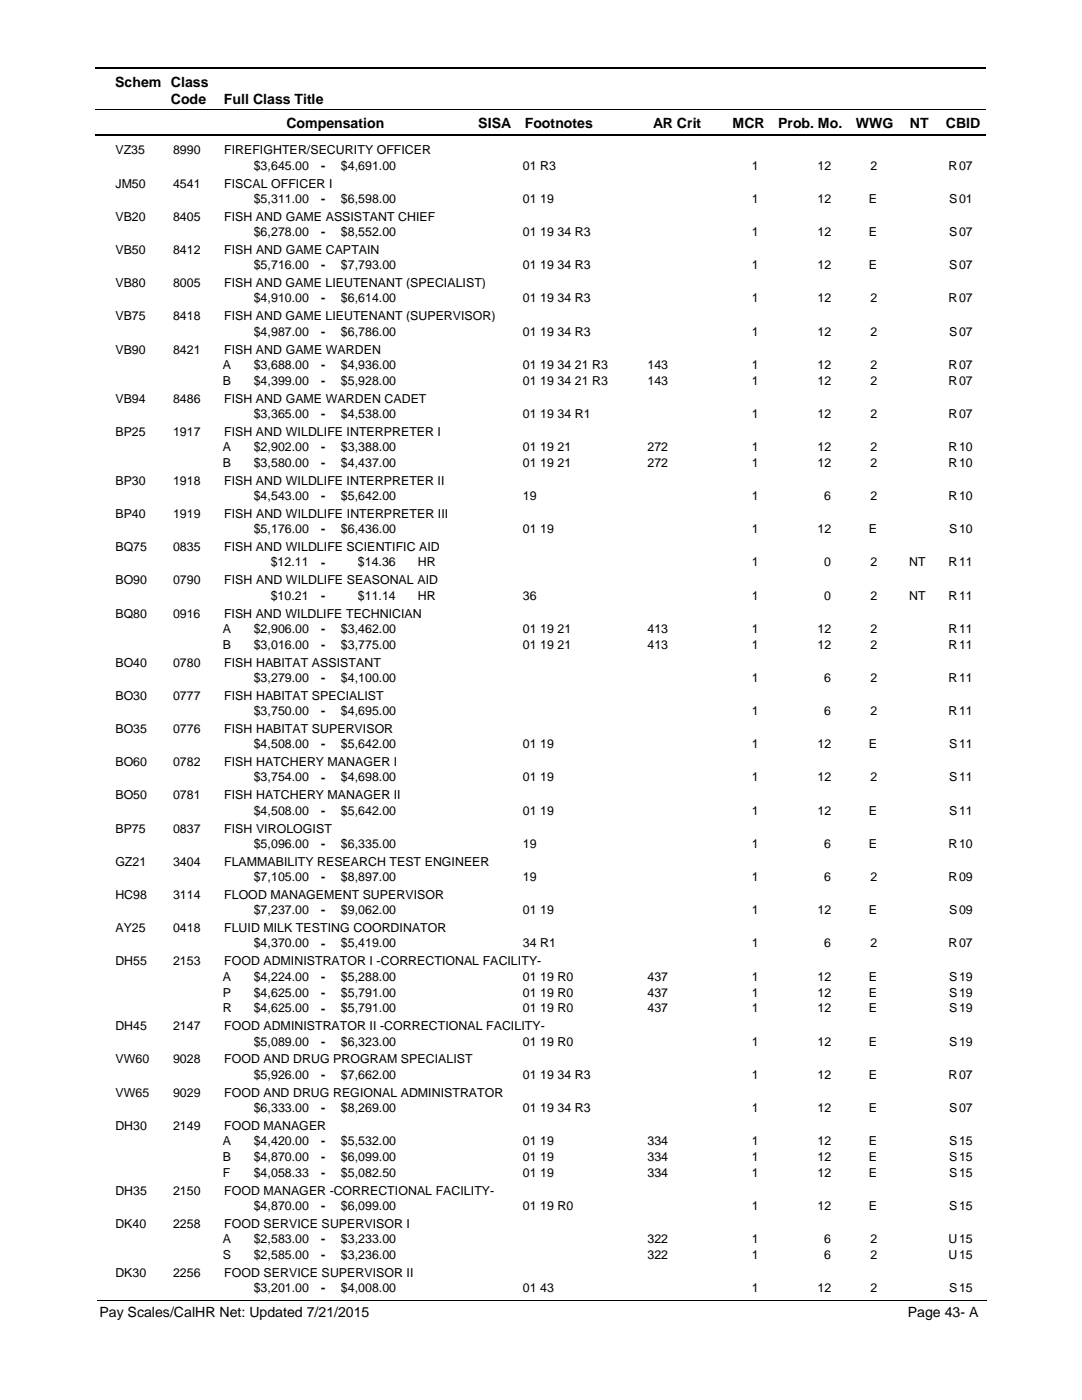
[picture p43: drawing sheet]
<svg xmlns="http://www.w3.org/2000/svg" width="216mm" height="279mm" viewBox="0 0 216 279" stroke-linecap="round" stroke-linejoin="round" font-family="sans-serif">
<defs><g id="words">
<g font-size="2.8">
<text x="23" y="17.3">Schem Class</text>
<text x="34.1" y="20.7">Code</text>
<text x="44.7" y="20.7">Full Class Title</text>
<text x="57.2" y="25.6">Compensation</text>
<text x="95.4" y="25.6">SISA</text>
<text x="104.7" y="25.6">Footnotes</text>
<text x="130.3" y="25.6">AR Crit</text>
<text x="146.2" y="25.6">MCR</text>
<text x="155.3" y="25.6">Prob. Mo.</text>
<text x="170.8" y="25.6">WWG</text>
<text x="181.5" y="25.6">NT</text>
<text x="188.7" y="25.6">CBID</text>
<text x="19.9" y="262.9">Pay Scales/CalHR Net: Updated 7/21/2015</text>
<text x="181.1" y="262.9">Page 43- A</text>
</g>
<g font-size="2.5">
<text x="23" y="30.8">VZ35</text>
<text x="34.5" y="30.8">8990</text>
<text x="44.7" y="30.8">FIREFIGHTER/SECURITY OFFICER</text>
<text x="50.6" y="33.9">$3,645.00</text>
<text x="64.1" y="33.9">-</text>
<text x="68" y="33.9">$4,691.00</text>
<text x="104.3" y="33.9">01 R3</text>
<text x="150" y="33.9">1</text>
<text x="163.1" y="33.9">12</text>
<text x="173.7" y="33.9">2</text>
<text x="189.3" y="33.9">R</text>
<text x="191.4" y="33.9">07</text>
<text x="23" y="37.4">JM50</text>
<text x="34.5" y="37.4">4541</text>
<text x="44.7" y="37.4">FISCAL OFFICER I</text>
<text x="50.6" y="40.5">$5,311.00</text>
<text x="64.1" y="40.5">-</text>
<text x="68" y="40.5">$6,598.00</text>
<text x="104.3" y="40.5">01 19</text>
<text x="150" y="40.5">1</text>
<text x="163.1" y="40.5">12</text>
<text x="173.4" y="40.5">E</text>
<text x="189.4" y="40.5">S</text>
<text x="191.4" y="40.5">01</text>
<text x="23" y="44">VB20</text>
<text x="34.5" y="44">8405</text>
<text x="44.7" y="44">FISH AND GAME ASSISTANT CHIEF</text>
<text x="50.6" y="47.1">$6,278.00</text>
<text x="64.1" y="47.1">-</text>
<text x="68" y="47.1">$8,552.00</text>
<text x="104.3" y="47.1">01 19 34 R3</text>
<text x="150" y="47.1">1</text>
<text x="163.1" y="47.1">12</text>
<text x="173.4" y="47.1">E</text>
<text x="189.4" y="47.1">S</text>
<text x="191.4" y="47.1">07</text>
<text x="23" y="50.7">VB50</text>
<text x="34.5" y="50.7">8412</text>
<text x="44.7" y="50.7">FISH AND GAME CAPTAIN</text>
<text x="50.6" y="53.7">$5,716.00</text>
<text x="64.1" y="53.8">-</text>
<text x="68" y="53.7">$7,793.00</text>
<text x="104.3" y="53.7">01 19 34 R3</text>
<text x="150" y="53.7">1</text>
<text x="163.1" y="53.7">12</text>
<text x="173.4" y="53.7">E</text>
<text x="189.4" y="53.7">S</text>
<text x="191.4" y="53.7">07</text>
<text x="23" y="57.3">VB80</text>
<text x="34.5" y="57.3">8005</text>
<text x="44.7" y="57.3">FISH AND GAME LIEUTENANT (SPECIALIST)</text>
<text x="23" y="63.9">VB75</text>
<text x="34.5" y="63.9">8418</text>
<text x="44.7" y="63.9">FISH AND GAME LIEUTENANT (SUPERVISOR)</text>
<text x="50.6" y="60.3">$4,910.00</text>
<text x="64.1" y="60.4">-</text>
<text x="68" y="60.3">$6,614.00</text>
<text x="104.3" y="60.3">01 19 34 R3</text>
<text x="150" y="60.3">1</text>
<text x="163.1" y="60.3">12</text>
<text x="173.7" y="60.3">2</text>
<text x="189.3" y="60.3">R</text>
<text x="191.4" y="60.3">07</text>
<text x="23" y="70.5">VB90</text>
<text x="34.5" y="70.5">8421</text>
<text x="44.7" y="70.5">FISH AND GAME WARDEN</text>
<text x="50.6" y="67">$4,987.00</text>
<text x="64.1" y="67">-</text>
<text x="68" y="67">$6,786.00</text>
<text x="104.3" y="67">01 19 34 R3</text>
<text x="150" y="67">1</text>
<text x="163.1" y="67">12</text>
<text x="173.7" y="67">2</text>
<text x="189.4" y="67">S</text>
<text x="191.4" y="67">07</text>
<text x="44.5" y="73.6">A</text>
<text x="44.5" y="76.8">B</text>
<text x="50.6" y="73.6">$3,688.00</text>
<text x="50.6" y="76.8">$4,399.00</text>
<text x="64.1" y="73.6">-</text>
<text x="64.1" y="76.8">-</text>
<text x="68" y="76.8">$5,928.00</text>
<text x="68" y="73.6">$4,936.00</text>
<text x="104.3" y="76.8">01 19 34 21 R3</text>
<text x="104.3" y="73.6">01 19 34 21 R3</text>
<text x="129.2" y="76.8">143</text>
<text x="129.2" y="73.6">143</text>
<text x="150" y="73.6">1</text>
<text x="150" y="76.8">1</text>
<text x="163.1" y="73.6">12</text>
<text x="163.1" y="76.8">12</text>
<text x="173.7" y="76.8">2</text>
<text x="173.7" y="73.6">2</text>
<text x="189.3" y="73.6">R</text>
<text x="189.3" y="76.8">R</text>
<text x="191.4" y="73.6">07</text>
<text x="191.4" y="76.8">07</text>
<text x="23" y="80.3">VB94</text>
<text x="34.5" y="80.3">8486</text>
<text x="44.7" y="80.3">FISH AND GAME WARDEN CADET</text>
<text x="50.6" y="83.4">$3,365.00</text>
<text x="64.1" y="83.4">-</text>
<text x="68" y="83.4">$4,538.00</text>
<text x="104.3" y="83.4">01 19 34 R1</text>
<text x="150" y="83.4">1</text>
<text x="163.1" y="83.4">12</text>
<text x="173.7" y="83.4">2</text>
<text x="189.3" y="83.4">R</text>
<text x="191.4" y="83.4">07</text>
<text x="23" y="87">BP25</text>
<text x="34.5" y="87">1917</text>
<text x="44.7" y="87">FISH AND WILDLIFE INTERPRETER I</text>
<text x="44.5" y="90">A</text>
<text x="44.5" y="93.2">B</text>
<text x="50.6" y="90">$2,902.00</text>
<text x="50.6" y="93.2">$3,580.00</text>
<text x="64.1" y="90">-</text>
<text x="64.1" y="93.2">-</text>
<text x="68" y="90">$3,388.00</text>
<text x="68" y="93.2">$4,437.00</text>
<text x="104.3" y="90">01 19 21</text>
<text x="104.3" y="93.2">01 19 21</text>
<text x="129.2" y="90">272</text>
<text x="129.2" y="93.2">272</text>
<text x="150" y="90">1</text>
<text x="150" y="93.2">1</text>
<text x="163.1" y="90">12</text>
<text x="163.1" y="93.2">12</text>
<text x="173.7" y="90">2</text>
<text x="173.7" y="93.2">2</text>
<text x="189.3" y="90">R</text>
<text x="189.3" y="93.2">R</text>
<text x="191.4" y="90">10</text>
<text x="191.4" y="93.2">10</text>
<text x="23" y="96.8">BP30</text>
<text x="34.5" y="96.8">1918</text>
<text x="44.7" y="96.8">FISH AND WILDLIFE INTERPRETER II</text>
<text x="50.6" y="99.8">$4,543.00</text>
<text x="64.1" y="99.8">-</text>
<text x="68" y="99.8">$5,642.00</text>
<text x="104.3" y="99.8">19</text>
<text x="150" y="99.8">1</text>
<text x="164.5" y="99.8">6</text>
<text x="173.7" y="99.8">2</text>
<text x="189.3" y="99.8">R</text>
<text x="191.4" y="99.8">10</text>
<text x="23" y="103.4">BP40</text>
<text x="34.5" y="103.4">1919</text>
<text x="44.7" y="103.4">FISH AND WILDLIFE INTERPRETER III</text>
<text x="50.6" y="106.4">$5,176.00</text>
<text x="64.1" y="106.4">-</text>
<text x="68" y="106.4">$6,436.00</text>
<text x="104.3" y="106.4">01 19</text>
<text x="150" y="106.4">1</text>
<text x="163.1" y="106.4">12</text>
<text x="173.4" y="106.4">E</text>
<text x="189.4" y="106.4">S</text>
<text x="191.4" y="106.4">10</text>
<text x="23" y="110">BQ75</text>
<text x="34.5" y="110">0835</text>
<text x="44.7" y="110">FISH AND WILDLIFE SCIENTIFIC AID</text>
<text x="54" y="113.1">$12.11</text>
<text x="64.1" y="113.1">-</text>
<text x="71.4" y="113.1">$14.36</text>
<text x="83.4" y="113.1">HR</text>
<text x="150" y="113.1">1</text>
<text x="164.5" y="113.1">0</text>
<text x="173.7" y="113.1">2</text>
<text x="181.4" y="113.1">NT</text>
<text x="189.3" y="113.1">R</text>
<text x="191.4" y="113.1">11</text>
<text x="23" y="116.6">BO90</text>
<text x="34.5" y="116.6">0790</text>
<text x="44.7" y="116.6">FISH AND WILDLIFE SEASONAL AID</text>
<text x="54" y="119.7">$10.21</text>
<text x="64.1" y="119.7">-</text>
<text x="71.4" y="119.7">$11.14</text>
<text x="83.4" y="119.7">HR</text>
<text x="104.3" y="119.7">36</text>
<text x="150" y="119.7">1</text>
<text x="164.5" y="119.7">0</text>
<text x="173.7" y="119.7">2</text>
<text x="181.4" y="119.7">NT</text>
<text x="189.3" y="119.7">R</text>
<text x="191.4" y="119.7">11</text>
<text x="23" y="123.3">BQ80</text>
<text x="34.5" y="123.3">0916</text>
<text x="44.7" y="123.3">FISH AND WILDLIFE TECHNICIAN</text>
<text x="44.5" y="126.3">A</text>
<text x="44.5" y="129.5">B</text>
<text x="50.6" y="126.3">$2,906.00</text>
<text x="50.6" y="129.5">$3,016.00</text>
<text x="64.1" y="126.3">-</text>
<text x="64.1" y="129.5">-</text>
<text x="68" y="126.3">$3,462.00</text>
<text x="68" y="129.5">$3,775.00</text>
<text x="104.3" y="126.3">01 19 21</text>
<text x="104.3" y="129.5">01 19 21</text>
<text x="129.2" y="126.3">413</text>
<text x="129.2" y="129.5">413</text>
<text x="150" y="126.3">1</text>
<text x="150" y="129.5">1</text>
<text x="163.1" y="126.3">12</text>
<text x="163.1" y="129.5">12</text>
<text x="173.7" y="126.3">2</text>
<text x="173.7" y="129.5">2</text>
<text x="189.3" y="126.3">R</text>
<text x="189.3" y="129.5">R</text>
<text x="191.4" y="126.3">11</text>
<text x="191.4" y="129.5">11</text>
<text x="23" y="133">BO40</text>
<text x="34.5" y="133">0780</text>
<text x="44.7" y="133">FISH HABITAT ASSISTANT</text>
<text x="50.6" y="136.1">$3,279.00</text>
<text x="64.1" y="136.1">-</text>
<text x="68" y="136.1">$4,100.00</text>
<text x="150" y="136.1">1</text>
<text x="164.5" y="136.1">6</text>
<text x="173.7" y="136.1">2</text>
<text x="189.3" y="136.1">R</text>
<text x="191.4" y="136.1">11</text>
<text x="23" y="139.7">BO30</text>
<text x="34.5" y="139.7">0777</text>
<text x="44.7" y="139.7">FISH HABITAT SPECIALIST</text>
<text x="50.6" y="142.7">$3,750.00</text>
<text x="64.1" y="142.7">-</text>
<text x="68" y="142.7">$4,695.00</text>
<text x="150" y="142.7">1</text>
<text x="164.5" y="142.7">6</text>
<text x="173.7" y="142.7">2</text>
<text x="189.3" y="142.7">R</text>
<text x="191.4" y="142.7">11</text>
<text x="23" y="146.3">BO35</text>
<text x="34.5" y="146.3">0776</text>
<text x="44.7" y="146.3">FISH HABITAT SUPERVISOR</text>
<text x="50.6" y="149.3">$4,508.00</text>
<text x="64.1" y="149.4">-</text>
<text x="68" y="149.3">$5,642.00</text>
<text x="104.3" y="149.3">01 19</text>
<text x="150" y="149.3">1</text>
<text x="163.1" y="149.3">12</text>
<text x="173.4" y="149.3">E</text>
<text x="189.4" y="149.3">S</text>
<text x="191.4" y="149.3">11</text>
<text x="23" y="152.9">BO60</text>
<text x="34.5" y="152.9">0782</text>
<text x="44.7" y="152.9">FISH HATCHERY MANAGER I</text>
<text x="50.6" y="156">$3,754.00</text>
<text x="64.1" y="156">-</text>
<text x="68" y="156">$4,698.00</text>
<text x="104.3" y="156">01 19</text>
<text x="150" y="156">1</text>
<text x="163.1" y="156">12</text>
<text x="173.7" y="156">2</text>
<text x="189.4" y="156">S</text>
<text x="191.4" y="156">11</text>
<text x="23" y="159.5">BO50</text>
<text x="34.5" y="159.5">0781</text>
<text x="44.7" y="159.5">FISH HATCHERY MANAGER II</text>
<text x="23" y="166.2">BP75</text>
<text x="34.5" y="166.2">0837</text>
<text x="44.7" y="166.2">FISH VIROLOGIST</text>
<text x="50.6" y="162.6">$4,508.00</text>
<text x="64.1" y="162.6">-</text>
<text x="68" y="162.6">$5,642.00</text>
<text x="104.3" y="162.6">01 19</text>
<text x="150" y="162.6">1</text>
<text x="163.1" y="162.6">12</text>
<text x="173.4" y="162.6">E</text>
<text x="189.4" y="162.6">S</text>
<text x="191.4" y="162.6">11</text>
<text x="23" y="172.8">GZ21</text>
<text x="34.5" y="172.8">3404</text>
<text x="44.7" y="172.8">FLAMMABILITY RESEARCH TEST ENGINEER</text>
<text x="50.6" y="169.2">$5,096.00</text>
<text x="64.1" y="169.2">-</text>
<text x="68" y="169.2">$6,335.00</text>
<text x="104.3" y="169.2">19</text>
<text x="150" y="169.2">1</text>
<text x="164.5" y="169.2">6</text>
<text x="173.4" y="169.2">E</text>
<text x="189.3" y="169.2">R</text>
<text x="191.4" y="169.2">10</text>
<text x="23" y="179.4">HC98</text>
<text x="34.5" y="179.4">3114</text>
<text x="44.7" y="179.4">FLOOD MANAGEMENT SUPERVISOR</text>
<text x="50.6" y="175.8">$7,105.00</text>
<text x="64.1" y="175.9">-</text>
<text x="68" y="175.8">$8,897.00</text>
<text x="104.3" y="175.8">19</text>
<text x="150" y="175.8">1</text>
<text x="164.5" y="175.8">6</text>
<text x="173.7" y="175.8">2</text>
<text x="189.3" y="175.8">R</text>
<text x="191.4" y="175.8">09</text>
<text x="50.6" y="182.5">$7,237.00</text>
<text x="64.1" y="182.5">-</text>
<text x="68" y="182.5">$9,062.00</text>
<text x="104.3" y="182.5">01 19</text>
<text x="150" y="182.5">1</text>
<text x="163.1" y="182.5">12</text>
<text x="173.4" y="182.5">E</text>
<text x="189.4" y="182.5">S</text>
<text x="191.4" y="182.5">09</text>
<text x="23" y="186">AY25</text>
<text x="34.5" y="186">0418</text>
<text x="44.7" y="186">FLUID MILK TESTING COORDINATOR</text>
<text x="50.6" y="189.1">$4,370.00</text>
<text x="64.1" y="189.1">-</text>
<text x="68" y="189.1">$5,419.00</text>
<text x="104.3" y="189.1">34 R1</text>
<text x="150" y="189.1">1</text>
<text x="164.5" y="189.1">6</text>
<text x="173.7" y="189.1">2</text>
<text x="189.3" y="189.1">R</text>
<text x="191.4" y="189.1">07</text>
<text x="23" y="192.6">DH55</text>
<text x="34.5" y="192.6">2153</text>
<text x="44.5" y="195.7">A</text>
<text x="44.7" y="192.6">FOOD ADMINISTRATOR I -CORRECTIONAL FACILITY-</text>
<text x="50.6" y="195.7">$4,224.00</text>
<text x="64.1" y="195.7">-</text>
<text x="68" y="195.7">$5,288.00</text>
<text x="104.3" y="195.7">01 19 R0</text>
<text x="129.2" y="195.7">437</text>
<text x="150" y="195.7">1</text>
<text x="163.1" y="195.7">12</text>
<text x="173.4" y="195.7">E</text>
<text x="189.4" y="195.7">S</text>
<text x="191.4" y="195.7">19</text>
<text x="44.5" y="198.9">P</text>
<text x="44.5" y="202">R</text>
<text x="50.6" y="198.9">$4,625.00</text>
<text x="50.6" y="202">$4,625.00</text>
<text x="64.1" y="198.9">-</text>
<text x="64.1" y="202.1">-</text>
<text x="68" y="198.9">$5,791.00</text>
<text x="68" y="202">$5,791.00</text>
<text x="104.3" y="198.9">01 19 R0</text>
<text x="104.3" y="202">01 19 R0</text>
<text x="129.2" y="198.9">437</text>
<text x="129.2" y="202">437</text>
<text x="150" y="202">1</text>
<text x="150" y="198.9">1</text>
<text x="163.1" y="198.9">12</text>
<text x="163.1" y="202">12</text>
<text x="173.4" y="198.9">E</text>
<text x="173.4" y="202">E</text>
<text x="189.4" y="202">S</text>
<text x="189.4" y="198.9">S</text>
<text x="191.4" y="198.9">19</text>
<text x="191.4" y="202">19</text>
<text x="23" y="205.6">DH45</text>
<text x="34.5" y="205.6">2147</text>
<text x="44.7" y="205.6">FOOD ADMINISTRATOR II -CORRECTIONAL FACILITY-</text>
<text x="50.6" y="208.7">$5,089.00</text>
<text x="64.1" y="208.7">-</text>
<text x="68" y="208.7">$6,323.00</text>
<text x="104.3" y="208.7">01 19 R0</text>
<text x="150" y="208.7">1</text>
<text x="163.1" y="208.7">12</text>
<text x="173.4" y="208.7">E</text>
<text x="189.4" y="208.7">S</text>
<text x="191.4" y="208.7">19</text>
<text x="23" y="212.2">VW60</text>
<text x="34.5" y="212.2">9028</text>
<text x="44.7" y="212.2">FOOD AND DRUG PROGRAM SPECIALIST</text>
<text x="50.6" y="215.3">$5,926.00</text>
<text x="64.1" y="215.3">-</text>
<text x="68" y="215.3">$7,662.00</text>
<text x="104.3" y="215.3">01 19 34 R3</text>
<text x="150" y="215.3">1</text>
<text x="163.1" y="215.3">12</text>
<text x="173.4" y="215.3">E</text>
<text x="189.3" y="215.3">R</text>
<text x="191.4" y="215.3">07</text>
<text x="23" y="218.8">VW65</text>
<text x="34.5" y="218.8">9029</text>
<text x="44.7" y="218.8">FOOD AND DRUG REGIONAL ADMINISTRATOR</text>
<text x="50.6" y="221.9">$6,333.00</text>
<text x="64.1" y="221.9">-</text>
<text x="68" y="221.9">$8,269.00</text>
<text x="104.3" y="221.9">01 19 34 R3</text>
<text x="150" y="221.9">1</text>
<text x="163.1" y="221.9">12</text>
<text x="173.4" y="221.9">E</text>
<text x="189.4" y="221.9">S</text>
<text x="191.4" y="221.9">07</text>
<text x="23" y="225.5">DH30</text>
<text x="34.5" y="225.5">2149</text>
<text x="44.7" y="225.5">FOOD MANAGER</text>
<text x="44.5" y="228.5">A</text>
<text x="44.5" y="231.7">B</text>
<text x="50.6" y="228.5">$4,420.00</text>
<text x="50.6" y="231.7">$4,870.00</text>
<text x="64.1" y="228.6">-</text>
<text x="64.1" y="231.7">-</text>
<text x="68" y="228.5">$5,532.00</text>
<text x="68" y="231.7">$6,099.00</text>
<text x="104.3" y="228.5">01 19</text>
<text x="104.3" y="231.7">01 19</text>
<text x="129.2" y="228.5">334</text>
<text x="129.2" y="231.7">334</text>
<text x="150" y="231.7">1</text>
<text x="150" y="228.5">1</text>
<text x="163.1" y="228.5">12</text>
<text x="163.1" y="231.7">12</text>
<text x="173.4" y="228.5">E</text>
<text x="173.4" y="231.7">E</text>
<text x="189.4" y="231.7">S</text>
<text x="189.4" y="228.5">S</text>
<text x="191.4" y="228.5">15</text>
<text x="191.4" y="231.7">15</text>
<text x="23" y="238.4">DH35</text>
<text x="34.5" y="238.4">2150</text>
<text x="44.5" y="234.9">F</text>
<text x="44.7" y="238.4">FOOD MANAGER -CORRECTIONAL FACILITY-</text>
<text x="50.6" y="234.9">$4,058.33</text>
<text x="64.1" y="234.9">-</text>
<text x="68" y="234.9">$5,082.50</text>
<text x="104.3" y="234.9">01 19</text>
<text x="129.2" y="234.9">334</text>
<text x="150" y="234.9">1</text>
<text x="163.1" y="234.9">12</text>
<text x="173.4" y="234.9">E</text>
<text x="189.4" y="234.9">S</text>
<text x="191.4" y="234.9">15</text>
<text x="23" y="245.1">DK40</text>
<text x="34.5" y="245.1">2258</text>
<text x="44.7" y="245.1">FOOD SERVICE SUPERVISOR I</text>
<text x="50.6" y="241.5">$4,870.00</text>
<text x="64.1" y="241.5">-</text>
<text x="68" y="241.5">$6,099.00</text>
<text x="104.3" y="241.5">01 19 R0</text>
<text x="150" y="241.5">1</text>
<text x="163.1" y="241.5">12</text>
<text x="173.4" y="241.5">E</text>
<text x="189.4" y="241.5">S</text>
<text x="191.4" y="241.5">15</text>
<text x="44.5" y="248.1">A</text>
<text x="44.5" y="251.3">S</text>
<text x="50.6" y="248.1">$2,583.00</text>
<text x="50.6" y="251.3">$2,585.00</text>
<text x="64.1" y="248.2">-</text>
<text x="64.1" y="251.3">-</text>
<text x="68" y="248.1">$3,233.00</text>
<text x="68" y="251.3">$3,236.00</text>
<text x="129.2" y="248.1">322</text>
<text x="129.2" y="251.3">322</text>
<text x="150" y="248.1">1</text>
<text x="150" y="251.3">1</text>
<text x="164.5" y="248.1">6</text>
<text x="164.5" y="251.3">6</text>
<text x="173.7" y="248.1">2</text>
<text x="173.7" y="251.3">2</text>
<text x="189.3" y="248.1">U</text>
<text x="189.3" y="251.3">U</text>
<text x="191.4" y="248.1">15</text>
<text x="191.4" y="251.3">15</text>
<text x="23" y="254.9">DK30</text>
<text x="34.5" y="254.9">2256</text>
<text x="44.7" y="254.9">FOOD SERVICE SUPERVISOR II</text>
<text x="50.6" y="257.9">$3,201.00</text>
<text x="64.1" y="257.9">-</text>
<text x="68" y="257.9">$4,008.00</text>
<text x="104.3" y="257.9">01 43</text>
<text x="150" y="257.9">1</text>
<text x="163.1" y="257.9">12</text>
<text x="173.7" y="257.9">2</text>
<text x="189.4" y="257.9">S</text>
<text x="191.4" y="257.9">15</text>
</g>
</g></defs>
<path d="M19 13.5h177.8M19 27h177.8" fill="none" stroke="#000" stroke-width=".36"/>
<path d="M19 21.8h177.8" fill="none" stroke="#000" stroke-width=".2"/>
<g fill="#fff">
<path d="M46.9 31.2h16.3v3h-16.3z"/>
<path d="M191 31.2h4.2v3h-4.2z"/>
<path d="M46.9 37.8h16.3v3h-16.3z"/>
<path d="M191 37.8h4.2v3h-4.2z"/>
<path d="M46.9 44.5h16.3v3h-16.3z"/>
<path d="M191 44.5h4.2v3h-4.2z"/>
<path d="M46.9 51.1h16.3v3h-16.3z"/>
<path d="M191 51.1h4.2v3h-4.2z"/>
<path d="M46.9 57.7h16.3v3h-16.3z"/>
<path d="M191 57.7h4.2v3h-4.2z"/>
<path d="M46.9 64.3h16.3v3h-16.3z"/>
<path d="M191 64.3h4.2v3h-4.2z"/>
<path d="M46.9 71h16.3v3h-16.3z"/>
<path d="M191 71h4.2v3h-4.2z"/>
<path d="M46.9 74.1h16.3v3h-16.3z"/>
<path d="M191 74.1h4.2v3h-4.2z"/>
<path d="M46.9 80.8h16.3v2.9h-16.3z"/>
<path d="M191 80.8h4.2v2.9h-4.2z"/>
<path d="M46.9 87.4h16.3v3h-16.3z"/>
<path d="M191 87.4h4.2v3h-4.2z"/>
<path d="M46.9 90.6h16.3v2.9h-16.3z"/>
<path d="M191 90.6h4.2v2.9h-4.2z"/>
<path d="M46.9 97.2h16.3v3h-16.3z"/>
<path d="M191 97.2h4.2v3h-4.2z"/>
<path d="M46.9 103.8h16.3v3h-16.3z"/>
<path d="M191 103.8h4.2v3h-4.2z"/>
<path d="M46.9 110.4h16.3v3h-16.3z"/>
<path d="M191 110.4h4.2v3h-4.2z"/>
<path d="M46.9 117.1h16.3v2.9h-16.3z"/>
<path d="M191 117.1h4.2v2.9h-4.2z"/>
<path d="M46.9 123.7h16.3v2.9h-16.3z"/>
<path d="M191 123.7h4.2v2.9h-4.2z"/>
<path d="M46.9 126.8h16.3v3h-16.3z"/>
<path d="M191 126.8h4.2v3h-4.2z"/>
<path d="M46.9 133.5h16.3v2.9h-16.3z"/>
<path d="M191 133.5h4.2v2.9h-4.2z"/>
<path d="M46.9 140.1h16.3v3h-16.3z"/>
<path d="M191 140.1h4.2v3h-4.2z"/>
<path d="M46.9 146.7h16.3v3h-16.3z"/>
<path d="M191 146.7h4.2v3h-4.2z"/>
<path d="M46.9 153.3h16.3v3h-16.3z"/>
<path d="M191 153.3h4.2v3h-4.2z"/>
<path d="M46.9 160h16.3v2.9h-16.3z"/>
<path d="M191 160h4.2v2.9h-4.2z"/>
<path d="M46.9 166.6h16.3v2.9h-16.3z"/>
<path d="M191 166.6h4.2v2.9h-4.2z"/>
<path d="M46.9 173.2h16.3v3h-16.3z"/>
<path d="M191 173.2h4.2v3h-4.2z"/>
<path d="M46.9 179.8h16.3v3h-16.3z"/>
<path d="M191 179.8h4.2v3h-4.2z"/>
<path d="M46.9 186.4h16.3v3h-16.3z"/>
<path d="M191 186.4h4.2v3h-4.2z"/>
<path d="M46.9 193.1h16.3v2.9h-16.3z"/>
<path d="M191 193.1h4.2v2.9h-4.2z"/>
<path d="M46.9 196.2h16.3v3h-16.3z"/>
<path d="M191 196.2h4.2v3h-4.2z"/>
<path d="M46.9 199.4h16.3v3h-16.3z"/>
<path d="M191 199.4h4.2v3h-4.2z"/>
<path d="M46.9 206h16.3v3h-16.3z"/>
<path d="M191 206h4.2v3h-4.2z"/>
<path d="M46.9 212.6h16.3v3h-16.3z"/>
<path d="M191 212.6h4.2v3h-4.2z"/>
<path d="M46.9 219.3h16.3v2.9h-16.3z"/>
<path d="M191 219.3h4.2v2.9h-4.2z"/>
<path d="M46.9 225.9h16.3v3h-16.3z"/>
<path d="M191 225.9h4.2v3h-4.2z"/>
<path d="M46.9 229.1h16.3v3h-16.3z"/>
<path d="M191 229.1h4.2v3h-4.2z"/>
<path d="M46.9 232.2h16.3v3h-16.3z"/>
<path d="M191 232.2h4.2v3h-4.2z"/>
<path d="M46.9 238.9h16.3v2.9h-16.3z"/>
<path d="M191 238.9h4.2v2.9h-4.2z"/>
<path d="M46.9 245.5h16.3v3h-16.3z"/>
<path d="M191 245.5h4.2v3h-4.2z"/>
<path d="M46.9 248.7h16.3v3h-16.3z"/>
<path d="M191 248.7h4.2v3h-4.2z"/>
<path d="M46.9 255.3h16.3v3h-16.3z"/>
<path d="M191 255.3h4.2v3h-4.2z"/>
</g>
<path d="M19.4 259.6h177.4" fill="none" stroke="#000" stroke-width=".2"/>
<use href="#words"/>
</svg>
